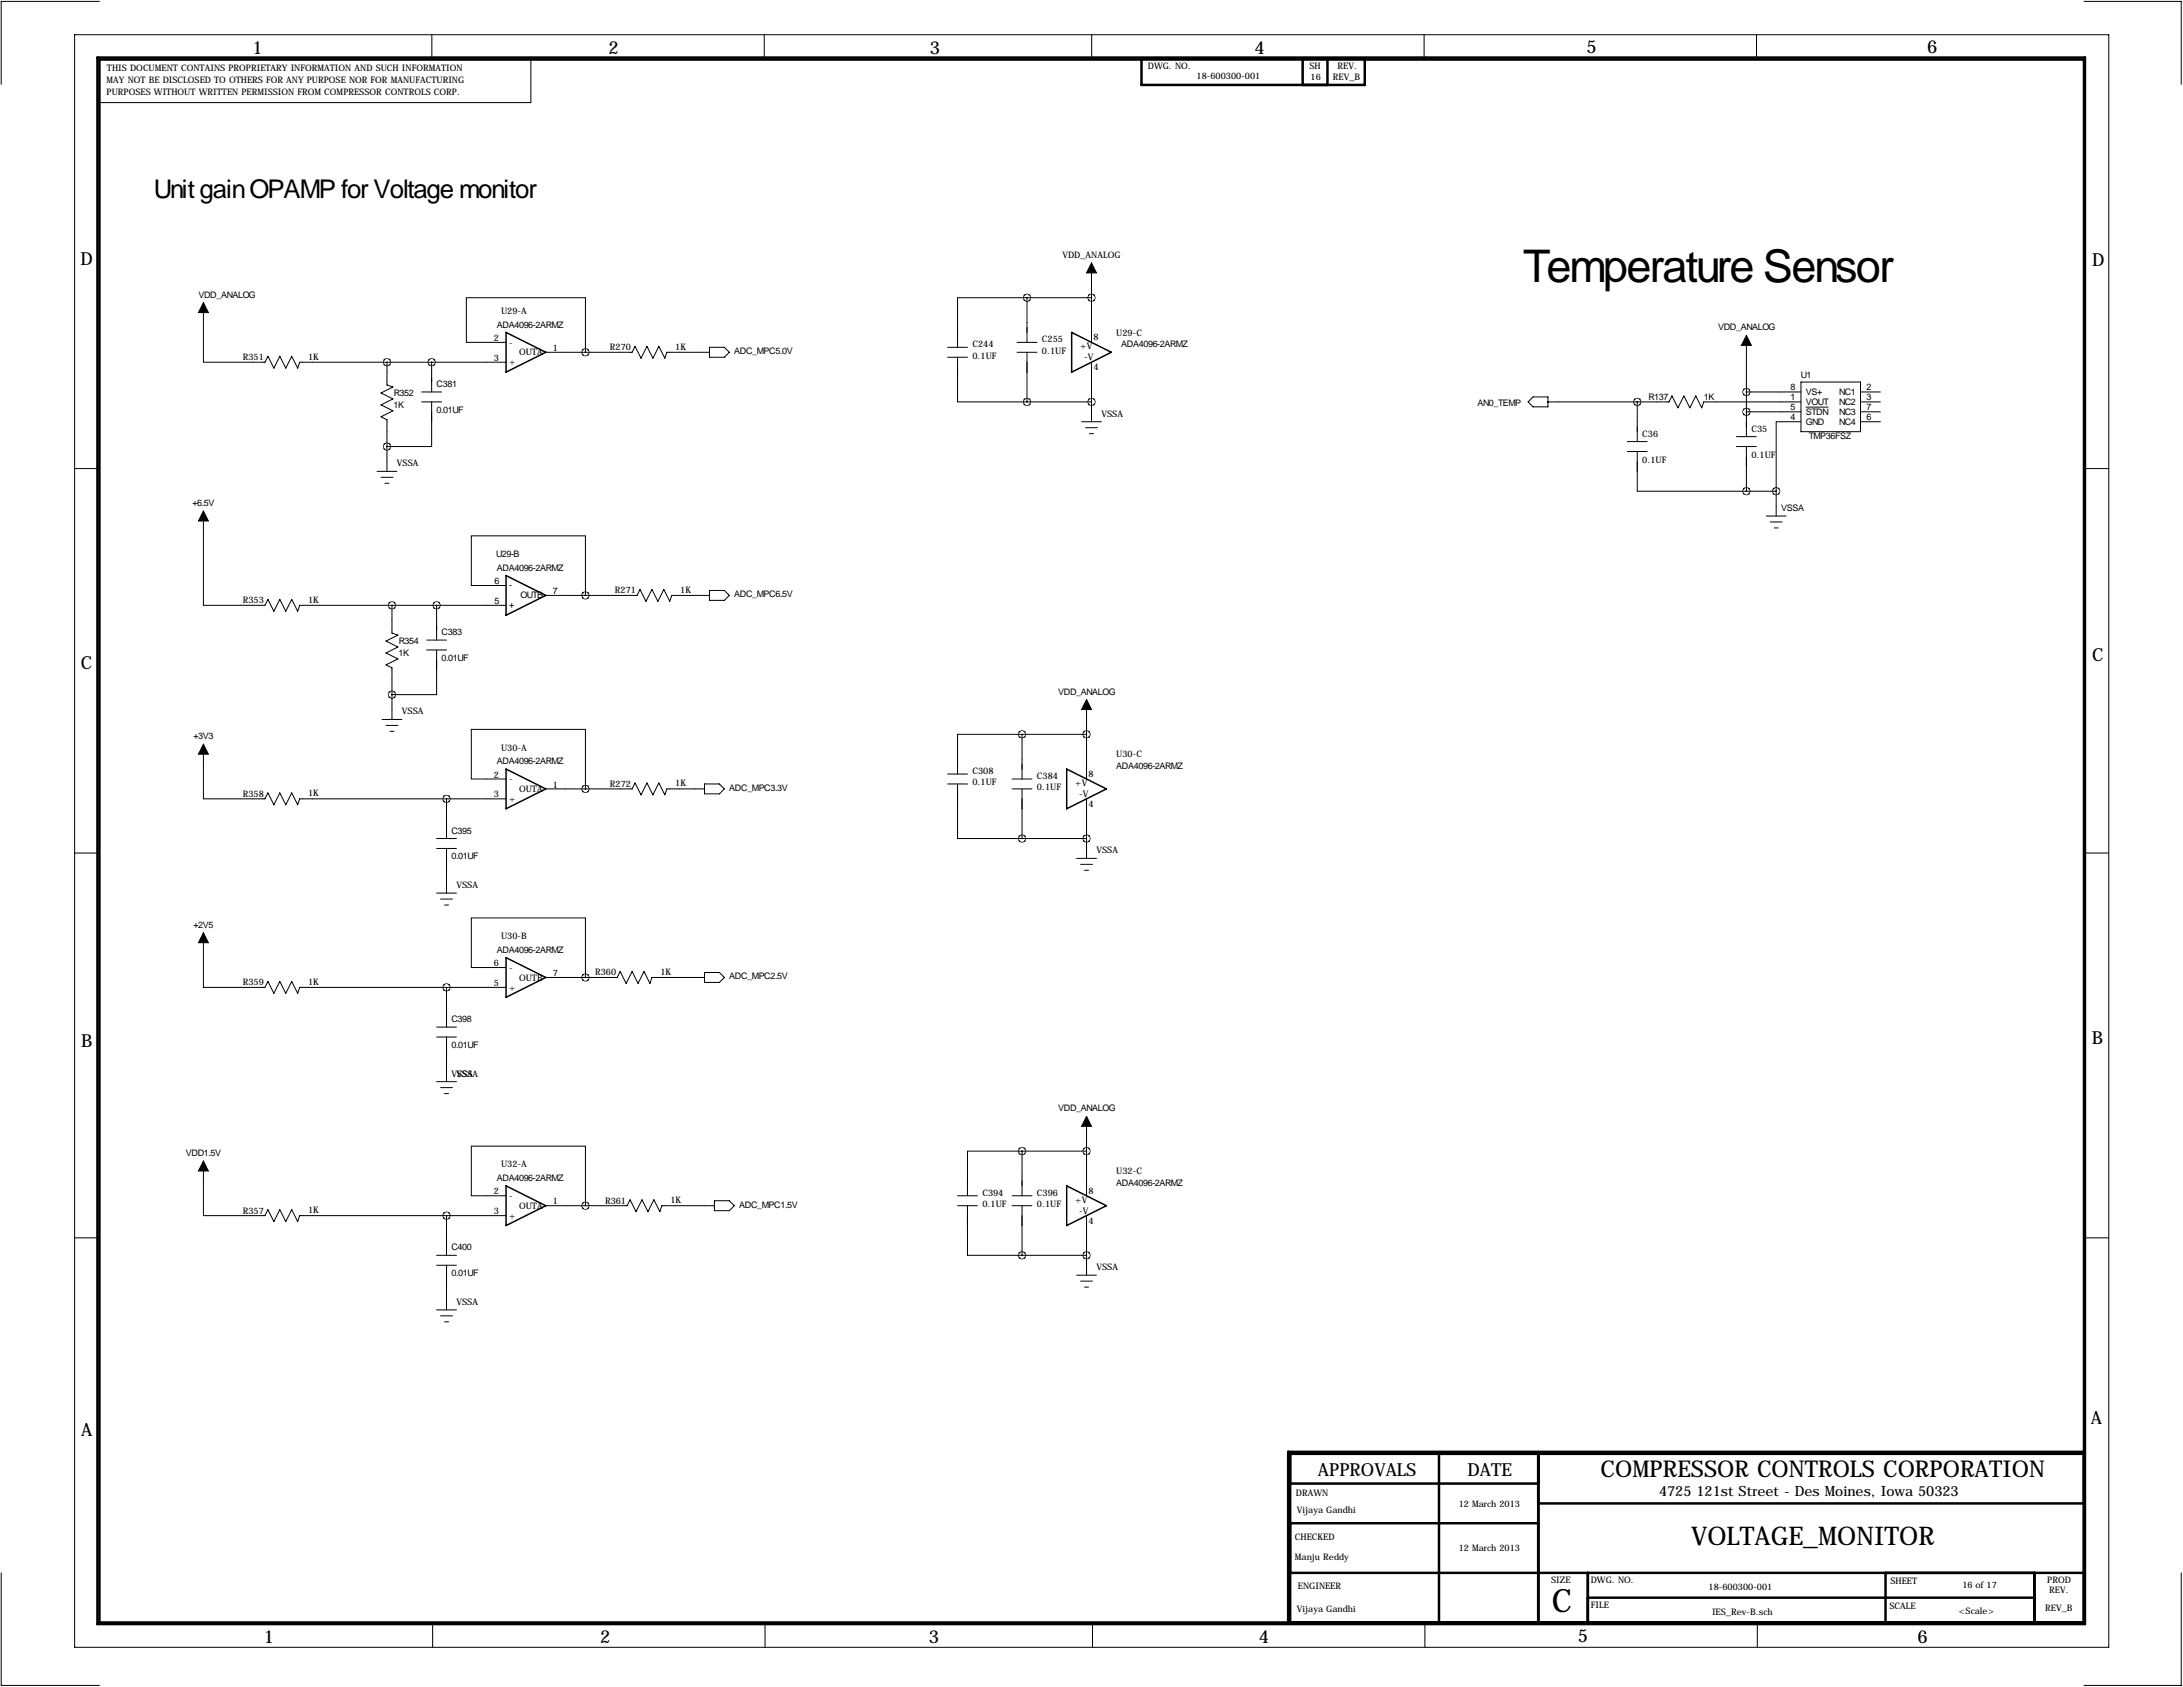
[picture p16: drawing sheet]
<svg xmlns="http://www.w3.org/2000/svg" width="559mm" height="432mm" viewBox="0 0 559 432" stroke-linecap="round" stroke-linejoin="round" font-family="sans-serif">
<defs><g id="words">
<text font-size="11.5" x="389.9" y="72.1">Temperature Sensor</text>
<text font-size="8.2" x="397.2" y="412.6">C</text>
<g font-size="6.6">
<text x="39.4" y="50.8">Unit gain OPAMP for Voltage monitor</text>
<text x="432.9" y="395.5">VOLTAGE_MONITOR</text>
</g>
<text font-size="5.9" x="409.7" y="378">COMPRESSOR CONTROLS CORPORATION</text>
<g font-size="4.6">
<text x="64.6" y="13.7">1</text>
<text x="155.8" y="13.7">2</text>
<text x="238" y="13.7">3</text>
<text x="321.1" y="13.7">4</text>
<text x="406.1" y="13.5">5</text>
<text x="493.3" y="13.5">6</text>
<text x="20.6" y="67.9">D</text>
<text x="535.6" y="68.1">D</text>
<text x="20.7" y="171.1">C</text>
<text x="535.5" y="169.2">C</text>
<text x="20.8" y="268.1">B</text>
<text x="535.4" y="267.2">B</text>
<text x="535.2" y="364.5">A</text>
<text x="20.8" y="367.5">A</text>
<text x="337.3" y="377.7">APPROVALS</text>
<text x="375.7" y="377.7">DATE</text>
<text x="67.5" y="420.6">1</text>
<text x="153.6" y="420.6">2</text>
<text x="237.8" y="420.6">3</text>
<text x="322.2" y="420.5">4</text>
<text x="403.9" y="420.4">5</text>
<text x="490.9" y="420.6">6</text>
</g>
<text font-size="3.6" x="424.7" y="383">4725 121st Street - Des Moines, Iowa 50323</text>
<g font-size="2.3">
<text x="293.8" y="17.6">DWG. NO.</text>
<text x="335.2" y="17.7">SH</text>
<text x="342.4" y="17.8">REV.</text>
<text x="27.3" y="21.1">MAY NOT BE DISCLOSED TO OTHERS FOR ANY PURPOSE NOR FOR MANUFACTURING</text>
<text x="27.4" y="18.3">THIS DOCUMENT CONTAINS PROPRIETARY INFORMATION AND SUCH INFORMATION</text>
<text x="306.3" y="20.1">18-600300-001</text>
<text x="335.5" y="20.4">16</text>
<text x="341.2" y="20.4">REV_B</text>
<text x="27.3" y="24.2">PURPOSES WITHOUT WRITTEN PERMISSION FROM COMPRESSOR CONTROLS CORP.</text>
<text x="272" y="66">VDD_ANALOG</text>
<text x="50.8" y="76.2">VDD_ANALOG</text>
<text x="127.2" y="83.8">ADA4096-2ARMZ</text>
<text x="128.3" y="80.4">U29-A</text>
<text x="126.4" y="87.3">2</text>
<text x="130.3" y="88.4">-</text>
<text x="141.5" y="89.8">1</text>
<text x="156.1" y="89.7">R270</text>
<text x="172.9" y="89.5">1K</text>
<text x="248.9" y="88.9">C244</text>
<text x="266.7" y="87.6">C255</text>
<text x="276.5" y="89.5">+V</text>
<text x="279.9" y="87.1">8</text>
<text x="285.7" y="85.9">U29-C</text>
<text x="287" y="88.9">ADA4096-2ARMZ</text>
<text x="439.8" y="84.6">VDD_ANALOG</text>
<text x="62.2" y="92.2">R351</text>
<text x="78.9" y="92">1K</text>
<text x="126.4" y="92.4">3</text>
<text x="130.3" y="93.5">+</text>
<text x="132.9" y="91">OUTA</text>
<text x="188" y="90.7">ADC_MPC5.0V</text>
<text x="248.9" y="91.8">0.1UF</text>
<text x="266.7" y="90.5">0.1UF</text>
<text x="277.5" y="92.2">-V</text>
<text x="279.9" y="94.8">4</text>
<text x="100.8" y="101.4">R352</text>
<text x="111.8" y="99.1">C381</text>
<text x="458.3" y="99.8">8</text>
<text x="461" y="96.8">U1</text>
<text x="462.3" y="101.1">VS+</text>
<text x="470.8" y="101.1">NC1</text>
<text x="477.8" y="99.8">2</text>
<text x="100.7" y="104.3">1K</text>
<text x="111.8" y="105.7">0.01UF</text>
<text x="281.9" y="106.7">VSSA</text>
<text x="378.2" y="103.9">AN0_TEMP</text>
<text x="422" y="102.4">R137</text>
<text x="436.1" y="102.4">1K</text>
<text x="458.3" y="102.4">1</text>
<text x="458.3" y="104.9">5</text>
<text x="458.3" y="107.4">4</text>
<text x="462.3" y="103.6">VOUT</text>
<text x="462.3" y="106.2">STDN</text>
<text x="470.8" y="103.6">NC2</text>
<text x="470.8" y="106.2">NC3</text>
<text x="477.8" y="102.4">3</text>
<text x="477.8" y="104.9">7</text>
<text x="477.8" y="107.4">6</text>
<text x="420.4" y="111.8">C36</text>
<text x="448.3" y="110.5">C35</text>
<text x="462.3" y="108.7">GND</text>
<text x="463" y="112.3">TMP36FSZ</text>
<text x="470.8" y="108.7">NC4</text>
<text x="101.6" y="119.4">VSSA</text>
<text x="420.4" y="118.5">0.1UF</text>
<text x="448.3" y="117.2">0.1UF</text>
<text x="49.3" y="129.5">+6.5V</text>
<text x="455.9" y="130.8">VSSA</text>
<text x="127" y="142.5">U29-B</text>
<text x="126.6" y="149.5">6</text>
<text x="127.2" y="146.1">ADA4096-2ARMZ</text>
<text x="62.2" y="154.4">R353</text>
<text x="78.9" y="154.3">1K</text>
<text x="126.6" y="154.6">5</text>
<text x="130.3" y="155.7">+</text>
<text x="130.3" y="150.6">-</text>
<text x="133.3" y="153.2">OUTB</text>
<text x="141.5" y="152">7</text>
<text x="157.4" y="151.9">R271</text>
<text x="174.1" y="151.7">1K</text>
<text x="188" y="152.9">ADC_MPC6.5V</text>
<text x="102" y="167.8">1K</text>
<text x="102.1" y="164.9">R354</text>
<text x="113" y="162.6">C383</text>
<text x="113" y="169.2">0.01UF</text>
<text x="270.9" y="177.8">VDD_ANALOG</text>
<text x="102.9" y="182.9">VSSA</text>
<text x="49.6" y="189.2">+3V3</text>
<text x="127.2" y="195.6">ADA4096-2ARMZ</text>
<text x="128.3" y="192.1">U30-A</text>
<text x="285.7" y="193.8">U30-C</text>
<text x="285.7" y="196.8">ADA4096-2ARMZ</text>
<text x="62.2" y="204">R358</text>
<text x="78.9" y="203.8">1K</text>
<text x="126.4" y="199">2</text>
<text x="130.3" y="200.2">-</text>
<text x="132.9" y="202.7">OUTA</text>
<text x="141.5" y="201.6">1</text>
<text x="156.1" y="201.4">R272</text>
<text x="172.9" y="201.3">1K</text>
<text x="186.7" y="202.4">ADC_MPC3.3V</text>
<text x="248.9" y="198.1">C308</text>
<text x="248.9" y="201">0.1UF</text>
<text x="265.4" y="199.4">C384</text>
<text x="265.4" y="202.3">0.1UF</text>
<text x="275.2" y="201.2">+V</text>
<text x="278.6" y="198.9">8</text>
<text x="126.4" y="204.1">3</text>
<text x="130.3" y="205.3">+</text>
<text x="276.3" y="204">-V</text>
<text x="278.6" y="206.6">4</text>
<text x="115.6" y="213.4">C395</text>
<text x="115.6" y="220">0.01UF</text>
<text x="280.7" y="218.4">VSSA</text>
<text x="116.8" y="227.3">VSSA</text>
<text x="49.6" y="237.5">+2V5</text>
<text x="127.2" y="243.8">ADA4096-2ARMZ</text>
<text x="128.3" y="240.4">U30-B</text>
<text x="126.4" y="247.3">6</text>
<text x="130.3" y="248.5">-</text>
<text x="132.9" y="251">OUTB</text>
<text x="141.5" y="249.8">7</text>
<text x="152.3" y="249.7">R360</text>
<text x="169.1" y="249.5">1K</text>
<text x="186.7" y="250.7">ADC_MPC2.5V</text>
<text x="62.2" y="252.2">R359</text>
<text x="78.9" y="252.1">1K</text>
<text x="126.4" y="252.4">5</text>
<text x="130.3" y="253.5">+</text>
<text x="115.6" y="261.6">C398</text>
<text x="115.6" y="268.2">0.01UF</text>
<text x="115.6" y="275.6">VSSA</text>
<text x="270.9" y="284.5">VDD_ANALOG</text>
<text x="47.6" y="295.9">VDD1.5V</text>
<text x="128.3" y="298.8">U32-A</text>
<text x="126.4" y="305.7">2</text>
<text x="127.2" y="302.3">ADA4096-2ARMZ</text>
<text x="278.6" y="305.6">8</text>
<text x="285.7" y="300.5">U32-C</text>
<text x="285.7" y="303.5">ADA4096-2ARMZ</text>
<text x="62.2" y="310.6">R357</text>
<text x="78.9" y="310.5">1K</text>
<text x="126.4" y="310.8">3</text>
<text x="130.3" y="312">+</text>
<text x="130.3" y="306.9">-</text>
<text x="132.9" y="309.4">OUTA</text>
<text x="141.5" y="308.3">1</text>
<text x="154.9" y="308.1">R361</text>
<text x="171.6" y="307.9">1K</text>
<text x="189.2" y="309.1">ADC_MPC1.5V</text>
<text x="251.5" y="306.1">C394</text>
<text x="251.5" y="309">0.1UF</text>
<text x="265.4" y="306.1">C396</text>
<text x="265.4" y="309">0.1UF</text>
<text x="275.2" y="307.9">+V</text>
<text x="276.3" y="310.7">-V</text>
<text x="278.6" y="313.3">4</text>
<text x="115.6" y="320">C400</text>
<text x="115.6" y="326.7">0.01UF</text>
<text x="280.7" y="325.1">VSSA</text>
<text x="116.8" y="334">VSSA</text>
<text x="331.7" y="383">DRAWN</text>
<text x="332" y="387.3">Vijaya Gandhi</text>
<text x="373.4" y="385.6">12 March 2013</text>
<text x="331.5" y="394.2">CHECKED</text>
<text x="331.5" y="399.3">Manju Reddy</text>
<text x="373.4" y="397">12 March 2013</text>
<text x="332.2" y="406.7">ENGINEER</text>
<text x="397.1" y="405.1">SIZE</text>
<text x="407.2" y="405.1">DWG. NO.</text>
<text x="437.3" y="407">18-600300-001</text>
<text x="483.9" y="405.4">SHEET</text>
<text x="502.3" y="406.4">16 of 17</text>
<text x="524.1" y="405.1">PROD</text>
<text x="524.6" y="407.7">REV.</text>
<text x="332" y="412.5">Vijaya Gandhi</text>
<text x="407.2" y="411.5">FILE</text>
<text x="438.3" y="413.3">IES_Rev-B.sch</text>
<text x="483.7" y="411.7">SCALE</text>
<text x="501.4" y="413">&lt;Scale&gt;</text>
<text x="523.6" y="412.3">REV_B</text>
</g>
</g></defs>
<g fill="none" stroke="#000" stroke-width=".26">
<path d="M19.1 8.9h520.7v412.7h-520.7zM25.5 .4h-25.2v21.2M110.5 8.9v6.3M143.1 15.2h-7.2v11.1h-110.9M195.6 8.9v6.3M279.5 8.9v6.3M364.5 8.9v6.3M449.6 8.9v6.3M533.5 .4h24.8v21.2M52.1 77.5v15.2h15.7l.8-1.5 1.5 3 1.5-3 1.6 3 1.5-3 1.5 3 .5-1.5h52.8M262.9 76.2h-17.8v12.7M262.9 76.2v11.4"/>
<path d="M262.9 76.2h16.5M279.4 67.3v20.3M99.1 92.7v5.9l1.5 .5-3.1 1.5 3.1 1.5-3.1 1.5 3.1 1.6-3.1 1.5 1.6 .7v13.2M110.5 92.7v7.6M129.5 87.6h-10.1v-11.4h30.5v14M139.7 90.2h22.1l.8-1.6 1.5 3.1 1.5-3.1 1.5 3.1 1.6-3.1 1.5 3.1 .5-1.5h10.9M181.6 88.9h3.8l1.3 1.3-1.3 1.2h-3.8zM242.6 88.9h5M242.6 91.4h5M245.1 91.4v11.5h17.8M260.3 87.6h5.1M260.3 90.2h5.1"/>
<path d="M262.9 90.2v12.7M279.4 92.7v15.2M447 85.9v25.9M461 97.8h15.2v12.7h-15.2zM19.2 119.9h6.4M107.9 100.3h5.1M107.9 102.9h5.1M110.5 102.9v11.4h-11.4M262.9 102.9h16.5M276.9 107.9h5M277.9 109.5h3M278.9 111h1"/>
<path d="M392.4 101.6h3.8v2.5h-3.8l-1.2-1.2zM396.2 102.9h31l.8-1.6 1.5 3.1 1.5-3.1 1.6 3.1 1.5-3.1 1.5 3.1 .5-1.5h24.9M416.6 113h5M416.6 115.6h5M419.1 115.6v10.1h27.9M419.1 102.9v10.1M444.5 111.8h5.1M444.5 114.3h5.1M447 100.3h14M447 105.4h14M447 114.3v11.4M461 107.9h-6.3v17.8"/>
<path d="M462.3 104.2h5.6M476.2 100.3h5.1M476.2 102.9h5.1M476.2 105.4h5.1M476.2 107.9h5.1M533.4 119.9h6.4M52.1 130.8v24.1h15.7l.8-1.5 1.5 3.1 1.5-3.1 1.6 3.1 1.5-3.1 1.5 3.1 .5-1.6h52.8M96.5 120.6h5.1M97.5 122.2h3.1M98.6 123.7h1M447 125.7h7.7M452.1 132.1h5.1"/>
<path d="M453.1 133.6h3.1M454.2 135.1h1M454.7 125.7v6.4M100.3 154.9v7.2l1.6 .5-3.1 1.5 3.1 1.5-3.1 1.5 3.1 1.6-3.1 1.5 1.5 .7v13.2M111.8 154.9v8.9M129.5 149.9h-8.9v-12.7h29.3v15.2M139.7 152.4h23.4l.7-1.5 1.6 3 1.5-3 1.5 3 1.5-3 1.5 3 .6-1.5h9.6M181.6 151.1h3.8l1.3 1.3-1.3 1.3h-3.8zM109.2 163.8h5.1M109.2 166.4h5.1M111.8 166.4v11.4h-11.5M278.1 179.1v20.3"/>
<path d="M52.1 190.5v14h15.7l.8-1.6 1.5 3.1 1.5-3.1 1.6 3.1 1.5-3.1 1.5 3.1 .5-1.5h52.8M97.8 184.1h5.1M98.8 185.7h3.1M99.8 187.2h1M129.5 199.4h-8.9v-12.7h29.3v15.2M242.6 198.1h5M259.1 199.4h5.1M261.6 188h-16.5v10.1M261.6 188v11.4M261.6 188h16.5M19 218.3h6.5M111.8 214.6h5"/>
<path d="M111.8 217.2h5M114.3 204.5v10.1M114.3 217.2v11.4M139.7 201.9h22.1l.8-1.5 1.5 3.1 1.5-3.1 1.5 3.1 1.6-3.1 1.5 3.1 .5-1.6h9.6M180.3 200.7h3.8l1.3 1.2-1.3 1.3h-3.8zM242.6 200.7h5M245.1 200.7v13.9h16.5M259.1 201.9h5.1M261.6 214.6h16.5M261.6 201.9v12.7M275.6 219.7h5.1M278.1 204.5v15.2"/>
<path d="M533.3 218.3h6.4M52.1 238.8v13.9h15.7l.8-1.5 1.5 3.1 1.5-3.1 1.6 3.1 1.5-3.1 1.5 3.1 .5-1.6h52.8M111.8 228.6h5M112.8 230.1h3M113.8 231.6h1M276.6 221.2h3.1M277.6 222.8h1M114.3 252.7v10.2M129.5 247.6h-8.9v-12.7h29.3v15.3M139.7 250.2h18.3l.7-1.5 1.6 3 1.5-3 1.5 3 1.5-3 1.6 3 .5-1.5h13.4M180.3 248.9h3.8l1.3 1.3-1.3 1.3h-3.8zM111.8 262.9h5"/>
<path d="M111.8 265.4h5M111.8 276.9h5M112.8 278.4h3M113.8 279.9h1M114.3 265.4v11.5M52.1 297.2v13.9h15.7l.8-1.5 1.5 3.1 1.5-3.1 1.6 3.1 1.5-3.1 1.5 3.1 .5-1.6h52.8M261.6 294.6h-14v11.5M261.6 294.6v11.5M261.6 294.6h16.5M278.1 285.8v20.3M19 316.8h6.5M114.3 311.1v10.2"/>
<path d="M129.5 306.1h-8.9v-12.7h29.3v15.2M139.7 308.6h20.8l.8-1.5 1.5 3 1.5-3 1.6 3 1.5-3 1.5 3 .5-1.5h13.5M182.9 307.3h3.8l1.3 1.3-1.3 1.3h-3.8zM245.1 306.1h5.1M245.1 308.6h5.1M247.6 308.6v12.7h14M259.1 306.1h5.1M259.1 308.6h5.1M261.6 308.6v12.7M278.1 311.1v15.3M533.3 316.8h6.4M111.8 321.3h5"/>
<path d="M111.8 323.8h5M111.8 335.3h5M112.8 336.8h3M113.8 338.3h1M114.3 323.8v11.5M261.6 321.3h16.5M275.6 326.4h5.1M276.6 327.9h3.1M277.6 329.4h1M.3 402.6v28.8h25.2M110.7 415.3v6.3M195.8 415.3v6.3"/>
<path d="M279.7 415.3v6.3M364.7 415.3v6.3M449.8 415.3v6.3M558.3 402.6v28.8h-24.8"/>
</g>
<g fill="none" stroke="#000" stroke-width=".63">
<path d="M24.9 14.7h508.8v401h-508.8zM25.5 15.2h508v400.1h-508zM292.2 15h57.2v6.7h-57.2zM333.5 21.7v-6.7h6.3v6.7M330.3 379.7h63.5M368.4 372.1v43.2M393.8 372.1v43.2M533.5 372.1h-203.2v43.2M533.5 371.6h-203.8v43.7M330.3 389.9h63.5M393.8 384.8h139.7M330.3 402.6h203.2"/>
<path d="M406.5 402.6v12.7M406.5 408.9h114.3M482.7 402.6v12.7M520.8 402.6v12.7"/>
</g>
<path d="M129.5 85.1l10.2 5.1-10.2 5zM274.3 85.1l10.2 5.1-10.2 5zM129.5 147.3l10.2 5.1-10.2 5.1zM129.5 196.8l10.2 5.1-10.2 5.1zM273 196.8l10.2 5.1-10.2 5.1zM129.5 245.1l10.2 5.1-10.2 5.1zM129.5 303.5l10.2 5.1-10.2 5.1zM273 303.5l10.2 5.1-10.2 5.1z" fill="none" stroke="#000" stroke-width=".38"/>
<path d="M52.1 77.5l1.2 2.5h-2.5zM279.4 67.3l1.3 2.5h-2.6zM447 85.9l1.3 2.5h-2.5zM52.1 130.8l1.2 2.5h-2.5zM278.1 179.1l1.3 2.5h-2.5zM52.1 190.5l1.2 2.5h-2.5zM52.1 238.8l1.2 2.5h-2.5zM52.1 297.2l1.2 2.5h-2.5zM278.1 285.8l1.3 2.5h-2.5z" fill="#000" stroke="#000" stroke-width=".26"/>
<path d="M100.3 154.9a.07 .07 0 0 0 .1 0 .07 .07 0 0 0-.1 0zM99 92.7a.07 .07 0 0 0 .1 0 .07 .07 0 0 0-.1 0zM110.4 92.7a.1 .1 0 0 0 .2 0 .1 .1 0 0 0-.2 0zM111.7 154.9a.07 .07 0 0 0 .1 0 .07 .07 0 0 0-.1 0zM99 114.3a.07 .07 0 0 0 .1 0 .07 .07 0 0 0-.1 0zM100.3 177.8a.07 .07 0 0 0 .1 0 .07 .07 0 0 0-.1 0zM114.2 204.5a.1 .1 0 0 0 .2 0 .1 .1 0 0 0-.2 0zM114.2 252.7a.1 .1 0 0 0 .2 0 .1 .1 0 0 0-.2 0zM114.2 311.1a.1 .1 0 0 0 .2 0 .1 .1 0 0 0-.2 0zM447 100.3a.07 .07 0 0 0 .1 0 .07 .07 0 0 0-.1 0zM419 102.9a.1 .1 0 0 0 .2 0 .1 .1 0 0 0-.2 0zM447 105.4a.07 .07 0 0 0 .1 0 .07 .07 0 0 0-.1 0zM447 125.7a.07 .07 0 0 0 .1 0 .07 .07 0 0 0-.1 0zM454.6 125.7a.07 .07 0 0 0 .1 0 .07 .07 0 0 0-.1 0zM149.8 90.2a.07 .07 0 0 0 .1 0 .07 .07 0 0 0-.1 0zM149.8 152.4a.07 .07 0 0 0 .1 0 .07 .07 0 0 0-.1 0zM149.8 201.9a.07 .07 0 0 0 .1 0 .07 .07 0 0 0-.1 0zM149.8 250.2a.07 .07 0 0 0 .1 0 .07 .07 0 0 0-.1 0zM149.8 308.6a.07 .07 0 0 0 .1 0 .07 .07 0 0 0-.1 0zM262.8 76.2a.1 .1 0 0 0 .2 0 .1 .1 0 0 0-.2 0zM262.8 102.9a.1 .1 0 0 0 .2 0 .1 .1 0 0 0-.2 0zM279.3 76.2a.1 .1 0 0 0 .2 0 .1 .1 0 0 0-.2 0zM279.3 102.9a.1 .1 0 0 0 .2 0 .1 .1 0 0 0-.2 0zM261.6 188a.07 .07 0 0 0 .1 0 .07 .07 0 0 0-.1 0zM261.6 214.6a.07 .07 0 0 0 .1 0 .07 .07 0 0 0-.1 0zM278.1 188a.07 .07 0 0 0 .1 0 .07 .07 0 0 0-.1 0zM278.1 214.6a.07 .07 0 0 0 .1 0 .07 .07 0 0 0-.1 0zM261.6 294.6a.07 .07 0 0 0 .1 0 .07 .07 0 0 0-.1 0zM261.6 321.3a.07 .07 0 0 0 .1 0 .07 .07 0 0 0-.1 0zM278.1 294.6a.07 .07 0 0 0 .1 0 .07 .07 0 0 0-.1 0zM278.1 321.3a.07 .07 0 0 0 .1 0 .07 .07 0 0 0-.1 0z" fill="#000" stroke="#000" stroke-width="1.9"/>
<use href="#words"/>
</svg>
